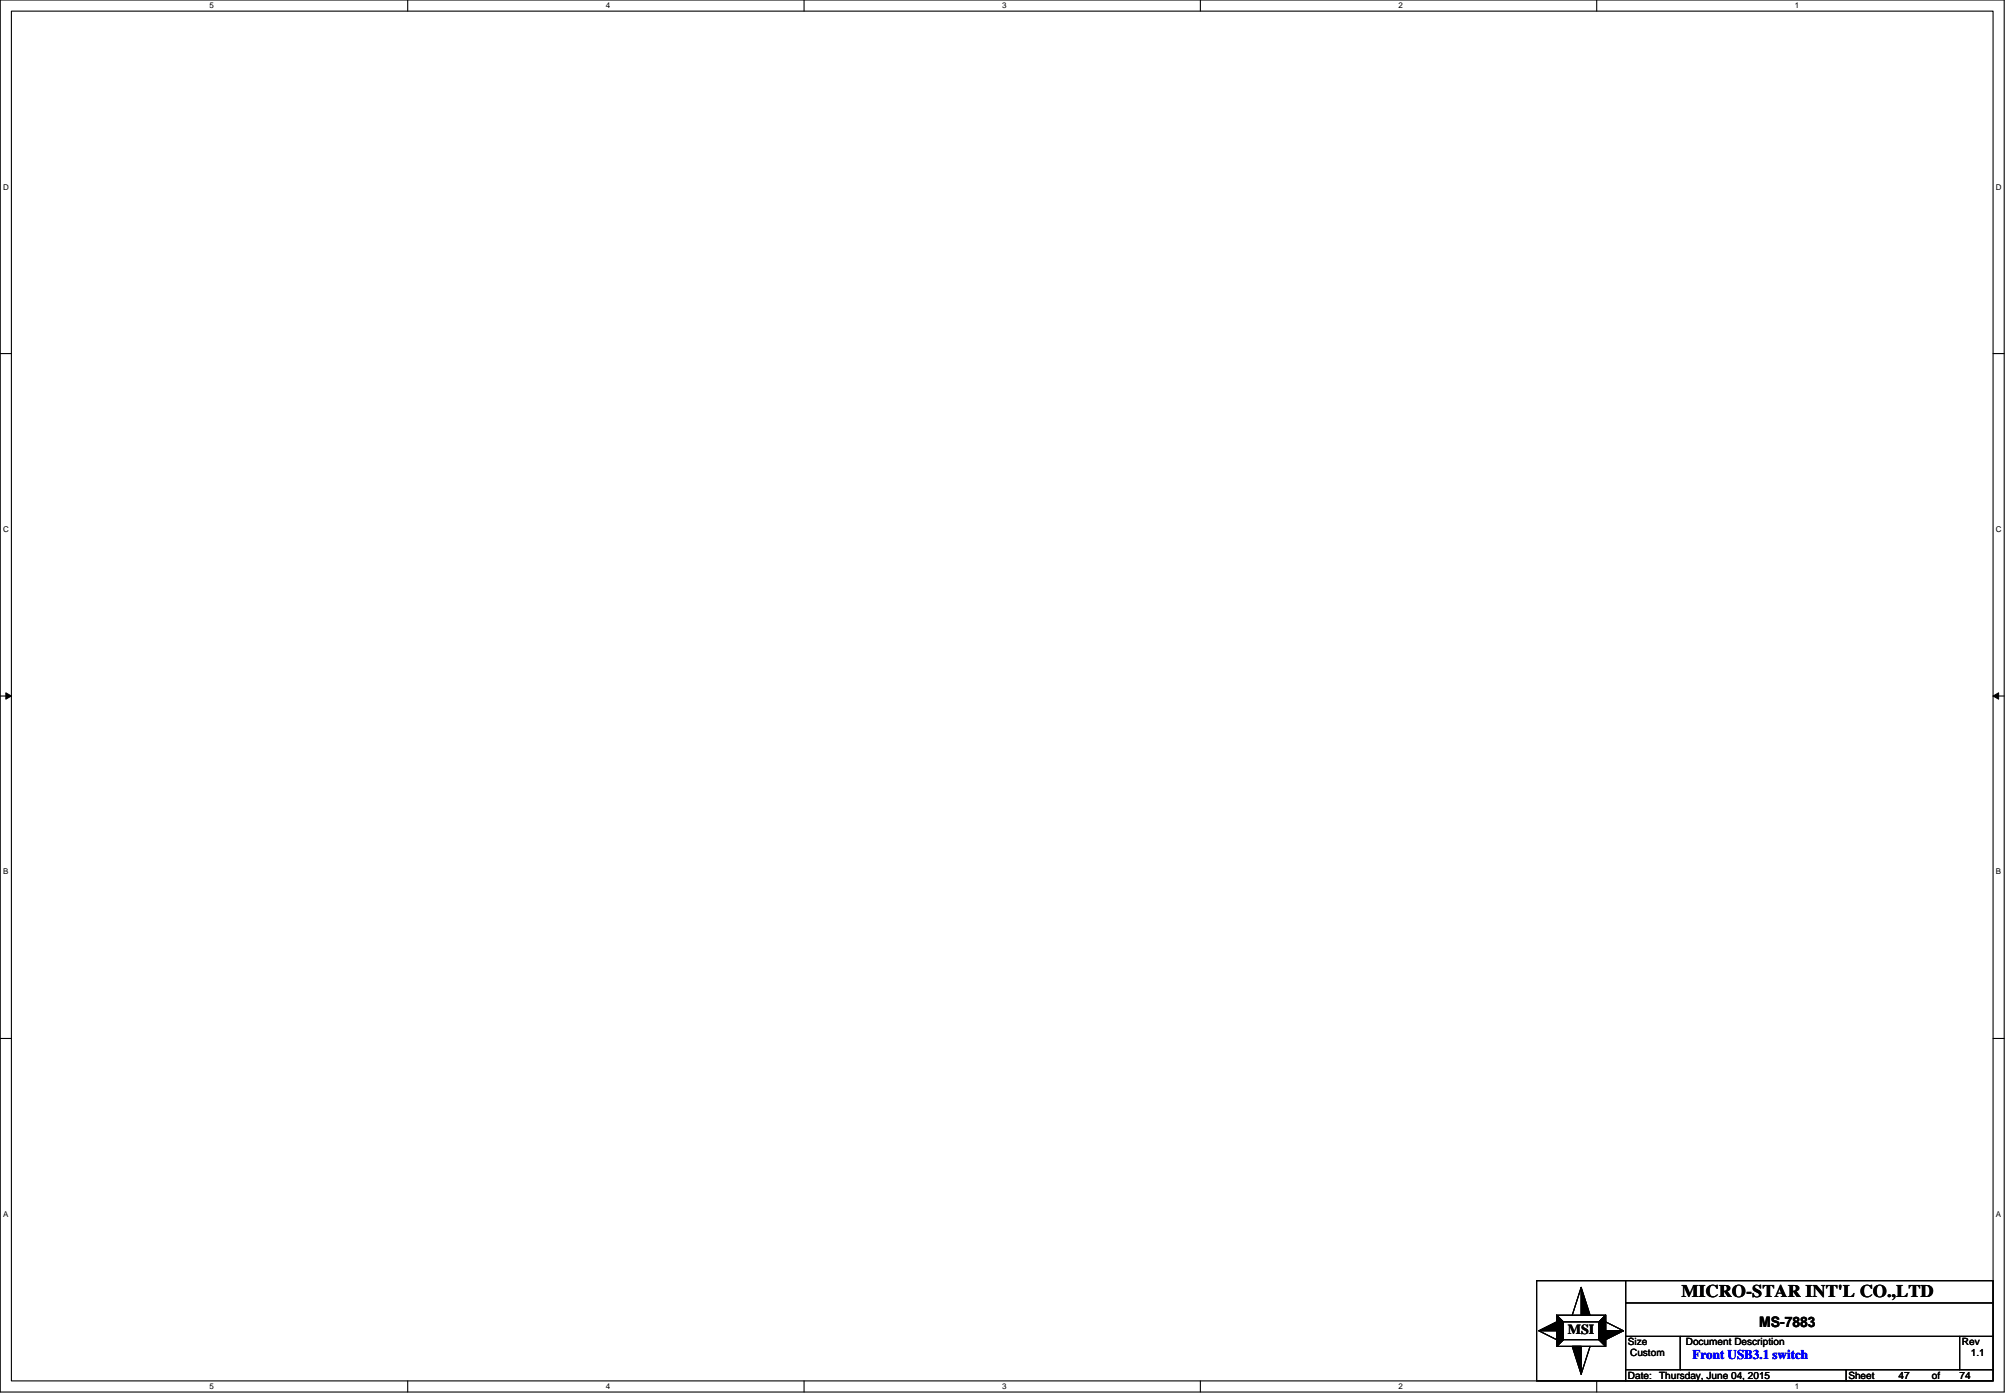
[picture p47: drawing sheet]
<svg xmlns="http://www.w3.org/2000/svg" width="294mm" height="204mm" viewBox="0 0 294 204" stroke-linecap="round" stroke-linejoin="round" font-family="sans-serif">
<defs><g id="words">
<text font-size="2.6" x="245.5" y="189.3">MICRO-STAR INT'L CO.,LTD</text>
<text font-size="2.1" x="256.9" y="193.7">MS-7883</text>
<text font-size="2" x="228.9" y="194.7">MSI</text>
<text font-size="1.9" fill="#00f" x="247.1" y="198.4">Front USB3.1 switch</text>
<g font-size="1.5">
<text x="237.7" y="196.4">Size</text>
<text x="246.2" y="196.4">Document Description</text>
<text x="286.5" y="196.4">Rev</text>
<text x="237.7" y="201.3">Date:</text>
<text x="238" y="198">Custom</text>
<text x="242.3" y="201.3">Thursday, June 04, 2015</text>
<text x="269.9" y="201.3">Sheet</text>
<text x="277.2" y="201.3">47</text>
<text x="282.1" y="201.3">of</text>
<text x="286.1" y="201.3">74</text>
<text x="287.8" y="198">1.1</text>
</g>
<g font-size="1.2">
<text x="30.6" y="1.2">5</text>
<text x="88.5" y="1.2">4</text>
<text x="146.3" y="1.2">3</text>
<text x="204.2" y="1.2">2</text>
<text x="262.1" y="1.2">1</text>
<text x=".4" y="27.7">D</text>
<text x="291.4" y="27.7">D</text>
<text x=".4" y="77.7">C</text>
<text x="291.4" y="77.7">C</text>
<text x=".4" y="127.6">B</text>
<text x="291.4" y="127.6">B</text>
<text x=".4" y="177.6">A</text>
<text x="291.4" y="177.6">A</text>
<text x="30.6" y="202.8">5</text>
<text x="88.5" y="202.8">4</text>
<text x="146.3" y="202.8">3</text>
<text x="204.2" y="202.8">2</text>
<text x="262.1" y="202.8">1</text>
</g>
</g></defs>
<path d="M0 0h292.6v203.2h-292.6zM1.7 1.6h289.3v200h-289.3z" fill="none" stroke="#000" stroke-width=".16"/>
<g fill="#fff">
<path d="M30.6 .2h.6v1.3h-.6z"/>
<path d="M30.6 201.7h.6v1.3h-.6z"/>
</g>
<path d="M59.5 0v1.6M59.5 201.6v1.6" fill="none" stroke="#000" stroke-width=".16"/>
<g fill="#fff">
<path d="M88.5 .2h.6v1.3h-.6z"/>
<path d="M88.5 201.7h.6v1.3h-.6z"/>
</g>
<path d="M117.4 0v1.6M117.4 201.6v1.6" fill="none" stroke="#000" stroke-width=".16"/>
<g fill="#fff">
<path d="M146.3 .2h.7v1.3h-.7z"/>
<path d="M146.3 201.7h.7v1.3h-.7z"/>
</g>
<path d="M175.3 0v1.6M175.3 201.6v1.6" fill="none" stroke="#000" stroke-width=".16"/>
<g fill="#fff">
<path d="M204.2 .2h.7v1.3h-.7z"/>
<path d="M204.2 201.7h.7v1.3h-.7z"/>
</g>
<path d="M233.1 0v1.6M233.1 201.6v1.6" fill="none" stroke="#000" stroke-width=".16"/>
<g fill="#fff">
<path d="M262.1 .2h.6v1.3h-.6z"/>
<path d="M262.1 201.7h.6v1.3h-.6z"/>
<path d="M.4 26.6h.9v1.3h-.9z"/>
<path d="M291.4 26.6h.9v1.3h-.9z"/>
<path d="M.4 76.6h.9v1.3h-.9z"/>
<path d="M291.4 76.6h.9v1.3h-.9z"/>
</g>
<path d="M0 51.6h1.7M291 51.6h1.6" fill="none" stroke="#000" stroke-width=".16"/>
<g fill="#fff">
<path d="M.4 126.6h.8v1.3h-.8z"/>
<path d="M291.4 126.6h.8v1.3h-.8z"/>
</g>
<path d="M0 101.6h1.7M291 101.6h1.6" fill="none" stroke="#000" stroke-width=".16"/>
<path d="M.9 101.1l.8 .5-.8 .5zM291 101.6l.8-.5v1z" fill="#000" stroke="#000" stroke-width=".15"/>
<g fill="#fff">
<path d="M.4 176.6h.8v1.3h-.8z"/>
<path d="M291.4 176.6h.8v1.3h-.8z"/>
</g>
<g fill="none" stroke="#000" stroke-width=".16">
<path d="M0 151.6h1.7M291 151.6h1.6M224.4 186.9h66.6v14.7h-66.6zM224.7 194.3l2.6 1.3M227.3 192h7.1v4.5h-7.1zM227.3 192l1 1M228.3 195.6l-1 .9M228.3 193h5.2v2.6h-5.2zM230.9 187.9l-1.3 4.1M232.2 196.5l-1.3 4.1M233.5 195.6l.9 .9M234.4 192l-.9 1"/>
<path d="M234.4 193l2.7 1.3M237.4 199.9h53.6M237.4 190.2h53.6M237.4 195.1h53.6M237.4 186.9v14.7M245.3 195.1v4.8M269.6 199.9v1.7M286.1 195.1v4.8"/>
</g>
<g fill="#000" stroke="#000" stroke-width=".16">
<path d="M224.7 194.3l2.6-1.3v1.3z" fill-rule="evenodd"/>
<path d="M227.3 192l1 1v2.6l-1 .9z" fill-rule="evenodd"/>
<path d="M224.7 194.3l2.6-1.3v1.3z" fill-rule="evenodd"/>
<path d="M227.3 192l1 1v2.6l-1 .9z" fill-rule="evenodd"/>
<path d="M224.7 194.3l2.6-1.3v1.3z" fill-rule="evenodd"/>
<path d="M227.3 192l1 1v2.6l-1 .9z" fill-rule="evenodd"/>
<path d="M230.9 187.9l1.3 4.1h-1.3z" fill-rule="evenodd"/>
<path d="M230.9 187.9l1.3 4.1h-1.3z" fill-rule="evenodd"/>
<path d="M230.9 187.9l1.3 4.1h-1.3z" fill-rule="evenodd"/>
<path d="M234.4 192v4.5l-.9-.9v-2.6z" fill-rule="evenodd"/>
<path d="M234.4 192v4.5l-.9-.9v-2.6z" fill-rule="evenodd"/>
<path d="M234.4 192v4.5l-.9-.9v-2.6z" fill-rule="evenodd"/>
<path d="M234.4 194.3h2.7l-2.7 1.3z" fill-rule="evenodd"/>
<path d="M234.4 194.3h2.7l-2.7 1.3z" fill-rule="evenodd"/>
<path d="M234.4 194.3h2.7l-2.7 1.3z" fill-rule="evenodd"/>
<path d="M229.6 196.5h1.3v4.1z" fill-rule="evenodd"/>
<path d="M229.6 196.5h1.3v4.1z" fill-rule="evenodd"/>
<path d="M229.6 196.5h1.3v4.1z" fill-rule="evenodd"/>
</g>
<use href="#words"/>
</svg>
